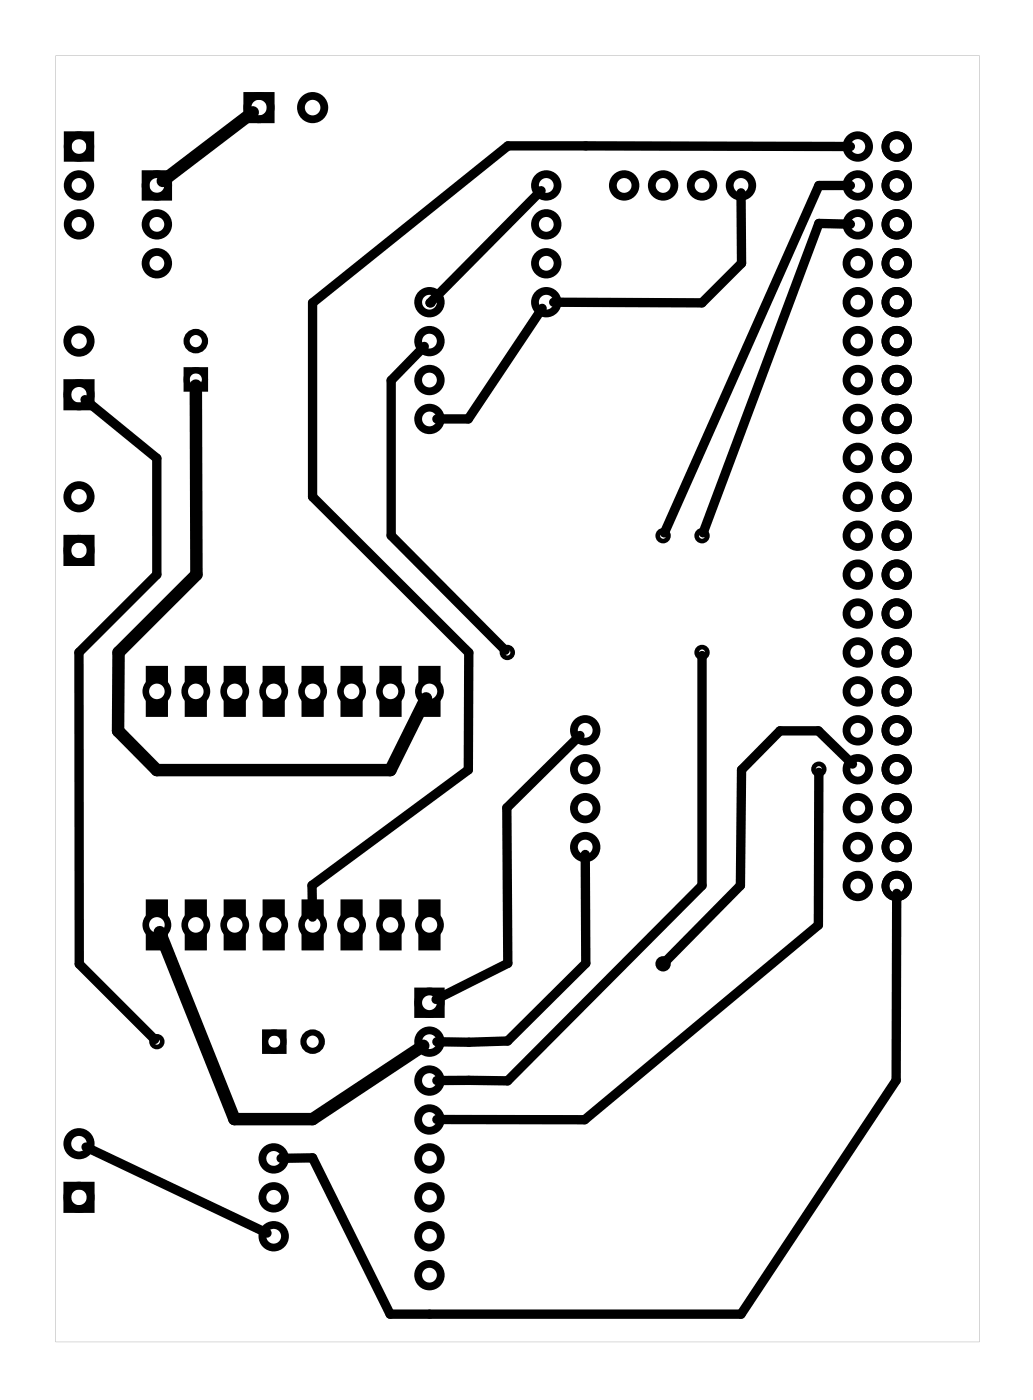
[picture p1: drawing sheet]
<svg xmlns="http://www.w3.org/2000/svg" width="67mm" height="91mm" viewBox="0 0 67 91" stroke-linecap="round" stroke-linejoin="round" font-family="sans-serif">
<g fill="#000">
<path d="M3.6 3.6h60.3v84h-60.3zM3.6 3.6v84h60.3v-84z"/>
<path d="M9.5 43.5h1.5v3.3h-1.5zM9.5 45.1a.75 .75 0 0 0 1.5 0 .75 .75 0 0 0-1.5 0z"/>
<path d="M9.5 58.7h1.5v3.3h-1.5zM9.5 60.4a.75 .75 0 0 0 1.5 0 .75 .75 0 0 0-1.5 0z"/>
<path d="M12 43.5h1.5v3.3h-1.5zM12 45.1a.75 .75 0 0 0 1.5 0 .75 .75 0 0 0-1.5 0z"/>
<path d="M12 58.7h1.5v3.3h-1.5zM12 60.4a.75 .75 0 0 0 1.5 0 .75 .75 0 0 0-1.5 0z"/>
<path d="M14.6 43.5h1.4v3.3h-1.4zM14.6 45.1a.72 .72 0 0 0 1.4 0 .72 .72 0 0 0-1.4 0z"/>
<path d="M14.6 58.7h1.4v3.3h-1.4zM14.6 60.4a.72 .72 0 0 0 1.4 0 .72 .72 0 0 0-1.4 0z"/>
<path d="M17.1 43.5h1.5v3.3h-1.5zM17.1 45.1a.75 .75 0 0 0 1.5 0 .75 .75 0 0 0-1.5 0z"/>
<path d="M17.1 58.7h1.5v3.3h-1.5zM17.1 60.4a.75 .75 0 0 0 1.5 0 .75 .75 0 0 0-1.5 0z"/>
<path d="M19.7 43.5h1.4v3.3h-1.4zM19.7 45.1a.72 .72 0 0 0 1.4 0 .72 .72 0 0 0-1.4 0z"/>
<path d="M19.7 58.7h1.4v3.3h-1.4zM19.7 60.4a.72 .72 0 0 0 1.4 0 .72 .72 0 0 0-1.4 0z"/>
<path d="M22.2 43.5h1.5v3.3h-1.5zM22.2 45.1a.75 .75 0 0 0 1.5 0 .75 .75 0 0 0-1.5 0z"/>
<path d="M22.2 58.7h1.5v3.3h-1.5zM22.2 60.4a.75 .75 0 0 0 1.5 0 .75 .75 0 0 0-1.5 0z"/>
<path d="M24.7 43.5h1.5v3.3h-1.5zM24.7 45.1a.75 .75 0 0 0 1.5 0 .75 .75 0 0 0-1.5 0z"/>
<path d="M24.7 58.7h1.5v3.3h-1.5zM24.7 60.4a.75 .75 0 0 0 1.5 0 .75 .75 0 0 0-1.5 0z"/>
<path d="M27.3 43.5h1.4v3.3h-1.4zM27.3 45.1a.72 .72 0 0 0 1.4 0 .72 .72 0 0 0-1.4 0z"/>
<path d="M27.3 58.7h1.4v3.3h-1.4zM27.3 60.4a.72 .72 0 0 0 1.4 0 .72 .72 0 0 0-1.4 0z"/>
<circle cx="28.1" cy="19.8" r=".3"/>
<circle cx="43.3" cy="62.9" r=".3"/>
</g>
<g fill="none" stroke="#000" stroke-width=".4">
<path d="M12.2 24.2h1.2v1.2h-1.2zM17.3 67.4h1.2v1.2h-1.2z"/>
<circle cx="12.8" cy="24.8" r=".6"/>
<circle cx="12.8" cy="22.3" r=".6"/>
<circle cx="17.9" cy="68" r=".6"/>
<circle cx="20.4" cy="68" r=".6"/>
</g>
<g fill="none" stroke="#000" stroke-width=".3">
<circle cx="43.3" cy="35" r=".35"/>
<circle cx="45.8" cy="35" r=".35"/>
<circle cx="33.1" cy="42.6" r=".35"/>
<circle cx="45.8" cy="42.6" r=".35"/>
<circle cx="53.4" cy="50.2" r=".35"/>
<circle cx="10.2" cy="68" r=".35"/>
<circle cx="43.3" cy="62.9" r=".35"/>
</g>
<g fill="none" stroke="#000" stroke-width=".51">
<path d="M4.4 8.8h1.5v1.5h-1.5zM9.5 11.4h1.5v1.4h-1.5zM16.1 6.3h1.6v1.5h-1.6zM4.4 25h1.5v1.5h-1.5zM4.4 35.2h1.5v1.5h-1.5zM4.4 77.4h1.5v1.5h-1.5z"/>
<circle cx="5.2" cy="12.1" r=".74"/>
<circle cx="5.2" cy="9.6" r=".74"/>
<circle cx="5.2" cy="14.6" r=".74"/>
<circle cx="10.2" cy="14.6" r=".74"/>
<circle cx="10.2" cy="12.1" r=".74"/>
<circle cx="10.2" cy="17.2" r=".74"/>
<circle cx="16.9" cy="7" r=".76"/>
<circle cx="20.4" cy="7" r=".76"/>
<circle cx="28" cy="19.7" r=".74"/>
<circle cx="35.6" cy="14.6" r=".74"/>
<circle cx="35.6" cy="12.1" r=".74"/>
<circle cx="35.6" cy="19.7" r=".74"/>
<circle cx="35.6" cy="17.2" r=".74"/>
<circle cx="40.7" cy="12.1" r=".74"/>
<circle cx="43.3" cy="12.1" r=".74"/>
<circle cx="45.8" cy="12.1" r=".74"/>
<circle cx="48.3" cy="12.1" r=".74"/>
<circle cx="56" cy="14.6" r=".74"/>
<circle cx="56" cy="12.1" r=".74"/>
<circle cx="56" cy="19.7" r=".74"/>
<circle cx="56" cy="17.2" r=".74"/>
<circle cx="56" cy="9.6" r=".74"/>
<circle cx="58.5" cy="12.1" r=".74"/>
<circle cx="58.5" cy="9.6" r=".74"/>
<circle cx="58.5" cy="19.7" r=".74"/>
<circle cx="58.5" cy="14.6" r=".74"/>
<circle cx="58.5" cy="17.2" r=".74"/>
<circle cx="5.2" cy="35.9" r=".76"/>
<circle cx="5.2" cy="25.8" r=".76"/>
<circle cx="5.2" cy="22.3" r=".76"/>
<circle cx="5.2" cy="32.4" r=".76"/>
<circle cx="28" cy="22.3" r=".74"/>
<circle cx="28" cy="27.3" r=".74"/>
<circle cx="28" cy="24.8" r=".74"/>
<circle cx="56" cy="37.5" r=".74"/>
<circle cx="56" cy="35" r=".74"/>
<circle cx="56" cy="27.3" r=".74"/>
<circle cx="56" cy="29.9" r=".74"/>
<circle cx="56" cy="24.8" r=".74"/>
<circle cx="56" cy="32.4" r=".74"/>
<circle cx="56" cy="22.3" r=".74"/>
<circle cx="58.5" cy="37.5" r=".74"/>
<circle cx="58.5" cy="32.4" r=".74"/>
<circle cx="58.5" cy="24.8" r=".74"/>
<circle cx="58.5" cy="27.3" r=".74"/>
<circle cx="58.5" cy="22.3" r=".74"/>
<circle cx="58.5" cy="35" r=".74"/>
<circle cx="58.5" cy="29.9" r=".74"/>
<circle cx="38.2" cy="50.2" r=".74"/>
<circle cx="38.2" cy="47.7" r=".74"/>
<circle cx="38.2" cy="55.3" r=".74"/>
<circle cx="38.2" cy="52.7" r=".74"/>
<circle cx="56" cy="40" r=".74"/>
<circle cx="56" cy="47.7" r=".74"/>
<circle cx="56" cy="42.6" r=".74"/>
<circle cx="56" cy="45.1" r=".74"/>
<circle cx="56" cy="50.2" r=".74"/>
<circle cx="56" cy="52.7" r=".74"/>
<circle cx="56" cy="57.8" r=".74"/>
<circle cx="56" cy="55.3" r=".74"/>
<circle cx="58.5" cy="42.6" r=".74"/>
<circle cx="58.5" cy="40" r=".74"/>
<circle cx="58.5" cy="45.1" r=".74"/>
<circle cx="58.5" cy="47.7" r=".74"/>
<circle cx="58.5" cy="50.2" r=".74"/>
<circle cx="58.5" cy="52.7" r=".74"/>
<circle cx="58.5" cy="57.8" r=".74"/>
<circle cx="58.5" cy="55.3" r=".74"/>
<circle cx="5.2" cy="78.1" r=".76"/>
<circle cx="5.2" cy="74.6" r=".76"/>
<circle cx="17.9" cy="75.6" r=".74"/>
<circle cx="17.9" cy="78.1" r=".74"/>
<circle cx="28" cy="75.6" r=".74"/>
<circle cx="28" cy="78.1" r=".74"/>
<circle cx="28" cy="70.5" r=".74"/>
<circle cx="28" cy="73.1" r=".74"/>
<circle cx="28" cy="65.4" r=".74"/>
<circle cx="28" cy="68" r=".74"/>
<circle cx="17.9" cy="80.7" r=".74"/>
<circle cx="28" cy="80.7" r=".74"/>
<circle cx="28" cy="83.2" r=".74"/>
</g>
<path d="M27.2 64.7h1.6v1.5h-1.6z" fill="none" stroke="#000" stroke-width=".41"/>
<g fill="none" stroke="#000" stroke-width=".43">
<circle cx="10.2" cy="45.1" r=".72"/>
<circle cx="12.8" cy="45.1" r=".72"/>
<circle cx="15.3" cy="45.1" r=".72"/>
<circle cx="17.9" cy="45.1" r=".72"/>
<circle cx="20.4" cy="45.1" r=".72"/>
<circle cx="22.9" cy="45.1" r=".72"/>
<circle cx="25.5" cy="45.1" r=".72"/>
<circle cx="28" cy="45.1" r=".72"/>
<circle cx="10.2" cy="60.4" r=".72"/>
<circle cx="12.8" cy="60.4" r=".72"/>
<circle cx="15.3" cy="60.4" r=".72"/>
<circle cx="17.9" cy="60.4" r=".72"/>
<circle cx="20.4" cy="60.4" r=".72"/>
<circle cx="22.9" cy="60.4" r=".72"/>
<circle cx="25.5" cy="60.4" r=".72"/>
<circle cx="28" cy="60.4" r=".72"/>
</g>
<g fill="none" stroke="#000" stroke-width=".61">
<path d="M35.3 12.4l-7.2 7.4M48.3 12.6l.1 4.6-2.6 2.6-9.7-.1M55.5 9.6l-22.4-.1-12.7 10.3v12.6l10.2 10.2-.1 7.6-10.1 7.6v2.1M55.5 12.1h-2.1l-10.1 22.7M55.5 14.6h-2.1l-7.5 20.2M5.5 26.1l4.7 3.8v7.6l-5 5.1v20.3l4.9 4.9M27.7 22.6l-2.2 2.2v10.2l7.5 7.4M35.4 20.1l-4.9 7.2h-2M37.8 48l-4.7 4.7v10.2l-4.7 2.3M38.2 55.8v7.1l-5.1 5-4.6 .1M45.8 42.8v15l-12.7 12.7h-4.6M53.4 50.4v10l-15.3 12.7h-9.6"/>
<path d="M55.6 49.9l-2.2-2.2h-2.5l-2.5 2.5-.1 7.6-5 5.1M58.5 58.3v12.2l-10.2 15.3h-22.9l-5-10.2h-2.1M5.6 74.9l11.8 5.6"/>
</g>
<path d="M16.5 7.3l-5.9 4.5M12.8 25.2v12.3l-5.1 5.1v5.1l2.5 2.6h15.3l2.3-4.7M10.4 60.8l4.9 12.2h5.1l7.2-4.8" fill="none" stroke="#000" stroke-width=".81"/>
</svg>
